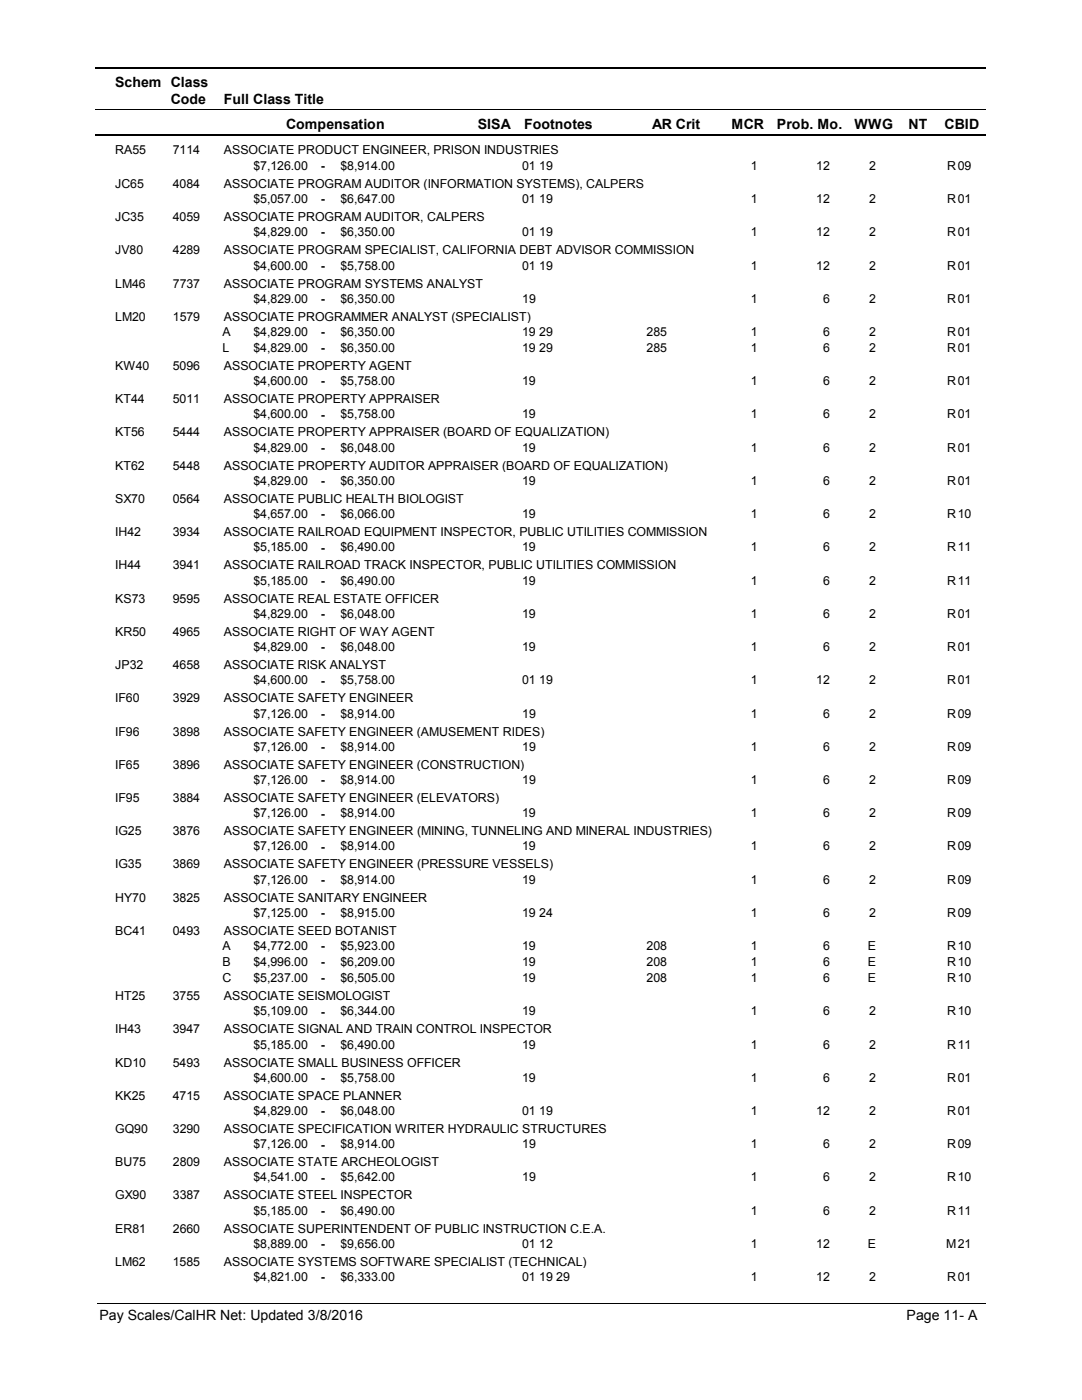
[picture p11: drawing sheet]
<svg xmlns="http://www.w3.org/2000/svg" width="216mm" height="279mm" viewBox="0 0 216 279" stroke-linecap="round" stroke-linejoin="round" font-family="sans-serif">
<defs><g id="words">
<g font-size="2.8">
<text x="23" y="17.3">Schem Class</text>
<text x="34.1" y="20.7">Code</text>
<text x="44.6" y="20.7">Full Class Title</text>
<text x="57.1" y="25.7">Compensation</text>
<text x="95.3" y="25.7">SISA</text>
<text x="104.6" y="25.7">Footnotes</text>
<text x="130.2" y="25.7">AR Crit</text>
<text x="146" y="25.7">MCR</text>
<text x="155.1" y="25.7">Prob. Mo.</text>
<text x="170.5" y="25.7">WWG</text>
<text x="181.3" y="25.7">NT</text>
<text x="188.5" y="25.7">CBID</text>
<text x="19.8" y="263.4">Pay Scales/CalHR Net: Updated 3/8/2016</text>
<text x="180.9" y="263.4">Page 11- A</text>
</g>
<g font-size="2.5">
<text x="23" y="30.8">RA55</text>
<text x="34.5" y="30.8">7114</text>
<text x="44.7" y="30.8">ASSOCIATE PRODUCT ENGINEER, PRISON INDUSTRIES</text>
<text x="50.6" y="33.9">$7,126.00</text>
<text x="64" y="33.9">-</text>
<text x="67.9" y="33.9">$8,914.00</text>
<text x="104.2" y="33.9">01 19</text>
<text x="149.8" y="33.9">1</text>
<text x="162.9" y="33.9">12</text>
<text x="173.5" y="33.9">2</text>
<text x="189" y="33.9">R</text>
<text x="191.1" y="33.9">09</text>
<text x="23" y="37.5">JC65</text>
<text x="34.5" y="37.5">4084</text>
<text x="44.7" y="37.5">ASSOCIATE PROGRAM AUDITOR (INFORMATION SYSTEMS), CALPERS</text>
<text x="50.6" y="40.5">$5,057.00</text>
<text x="64" y="40.6">-</text>
<text x="67.9" y="40.5">$6,647.00</text>
<text x="104.2" y="40.5">01 19</text>
<text x="149.8" y="40.5">1</text>
<text x="162.9" y="40.5">12</text>
<text x="173.5" y="40.5">2</text>
<text x="189" y="40.5">R</text>
<text x="191.1" y="40.5">01</text>
<text x="23" y="44.1">JC35</text>
<text x="34.5" y="44.1">4059</text>
<text x="44.7" y="44.1">ASSOCIATE PROGRAM AUDITOR, CALPERS</text>
<text x="50.6" y="47.2">$4,829.00</text>
<text x="64" y="47.2">-</text>
<text x="67.9" y="47.2">$6,350.00</text>
<text x="104.2" y="47.2">01 19</text>
<text x="149.8" y="47.2">1</text>
<text x="162.9" y="47.2">12</text>
<text x="173.5" y="47.2">2</text>
<text x="189" y="47.2">R</text>
<text x="191.1" y="47.2">01</text>
<text x="23" y="50.7">JV80</text>
<text x="34.5" y="50.7">4289</text>
<text x="44.7" y="50.7">ASSOCIATE PROGRAM SPECIALIST, CALIFORNIA DEBT ADVISOR COMMISSION</text>
<text x="50.6" y="53.8">$4,600.00</text>
<text x="64" y="53.8">-</text>
<text x="67.9" y="53.8">$5,758.00</text>
<text x="104.2" y="53.8">01 19</text>
<text x="149.8" y="53.8">1</text>
<text x="162.9" y="53.8">12</text>
<text x="173.5" y="53.8">2</text>
<text x="189" y="53.8">R</text>
<text x="191.1" y="53.8">01</text>
<text x="23" y="57.4">LM46</text>
<text x="34.5" y="57.4">7737</text>
<text x="44.7" y="57.4">ASSOCIATE PROGRAM SYSTEMS ANALYST</text>
<text x="23" y="64">LM20</text>
<text x="34.5" y="64">1579</text>
<text x="44.7" y="64">ASSOCIATE PROGRAMMER ANALYST (SPECIALIST)</text>
<text x="50.6" y="60.4">$4,829.00</text>
<text x="64" y="60.5">-</text>
<text x="67.9" y="60.4">$6,350.00</text>
<text x="104.2" y="60.4">19</text>
<text x="149.8" y="60.4">1</text>
<text x="164.3" y="60.4">6</text>
<text x="173.5" y="60.4">2</text>
<text x="189" y="60.4">R</text>
<text x="191.1" y="60.4">01</text>
<text x="44.4" y="67.1">A</text>
<text x="44.4" y="70.2">L</text>
<text x="50.6" y="67.1">$4,829.00</text>
<text x="50.6" y="70.2">$4,829.00</text>
<text x="64" y="67.1">-</text>
<text x="64" y="70.3">-</text>
<text x="67.9" y="67.1">$6,350.00</text>
<text x="67.9" y="70.2">$6,350.00</text>
<text x="104.2" y="67.1">19 29</text>
<text x="104.2" y="70.2">19 29</text>
<text x="129" y="67.1">285</text>
<text x="129" y="70.2">285</text>
<text x="149.8" y="67.1">1</text>
<text x="149.8" y="70.2">1</text>
<text x="164.3" y="67.1">6</text>
<text x="164.3" y="70.2">6</text>
<text x="173.5" y="67.1">2</text>
<text x="173.5" y="70.2">2</text>
<text x="189" y="67.1">R</text>
<text x="189" y="70.2">R</text>
<text x="191.1" y="67.1">01</text>
<text x="191.1" y="70.2">01</text>
<text x="23" y="73.8">KW40</text>
<text x="34.5" y="73.8">5096</text>
<text x="44.7" y="73.8">ASSOCIATE PROPERTY AGENT</text>
<text x="50.6" y="76.9">$4,600.00</text>
<text x="64" y="76.9">-</text>
<text x="67.9" y="76.9">$5,758.00</text>
<text x="104.2" y="76.9">19</text>
<text x="149.8" y="76.9">1</text>
<text x="164.3" y="76.9">6</text>
<text x="173.5" y="76.9">2</text>
<text x="189" y="76.9">R</text>
<text x="191.1" y="76.9">01</text>
<text x="23" y="80.5">KT44</text>
<text x="34.5" y="80.5">5011</text>
<text x="44.7" y="80.5">ASSOCIATE PROPERTY APPRAISER</text>
<text x="50.6" y="83.5">$4,600.00</text>
<text x="64" y="83.6">-</text>
<text x="67.9" y="83.5">$5,758.00</text>
<text x="104.2" y="83.5">19</text>
<text x="149.8" y="83.5">1</text>
<text x="164.3" y="83.5">6</text>
<text x="173.5" y="83.5">2</text>
<text x="189" y="83.5">R</text>
<text x="191.1" y="83.5">01</text>
<text x="23" y="87.1">KT56</text>
<text x="34.5" y="87.1">5444</text>
<text x="44.7" y="87.1">ASSOCIATE PROPERTY APPRAISER (BOARD OF EQUALIZATION)</text>
<text x="23" y="93.7">KT62</text>
<text x="34.5" y="93.7">5448</text>
<text x="44.7" y="93.7">ASSOCIATE PROPERTY AUDITOR APPRAISER (BOARD OF EQUALIZATION)</text>
<text x="50.6" y="90.1">$4,829.00</text>
<text x="64" y="90.2">-</text>
<text x="67.9" y="90.1">$6,048.00</text>
<text x="104.2" y="90.1">19</text>
<text x="149.8" y="90.1">1</text>
<text x="164.3" y="90.1">6</text>
<text x="173.5" y="90.1">2</text>
<text x="189" y="90.1">R</text>
<text x="191.1" y="90.1">01</text>
<text x="23" y="100.4">SX70</text>
<text x="34.5" y="100.4">0564</text>
<text x="44.7" y="100.4">ASSOCIATE PUBLIC HEALTH BIOLOGIST</text>
<text x="50.6" y="96.8">$4,829.00</text>
<text x="64" y="96.8">-</text>
<text x="67.9" y="96.8">$6,350.00</text>
<text x="104.2" y="96.8">19</text>
<text x="149.8" y="96.8">1</text>
<text x="164.3" y="96.8">6</text>
<text x="173.5" y="96.8">2</text>
<text x="189" y="96.8">R</text>
<text x="191.1" y="96.8">01</text>
<text x="23" y="107">IH42</text>
<text x="34.5" y="107">3934</text>
<text x="44.7" y="107">ASSOCIATE RAILROAD EQUIPMENT INSPECTOR, PUBLIC UTILITIES COMMISSION</text>
<text x="50.6" y="103.4">$4,657.00</text>
<text x="64" y="103.5">-</text>
<text x="67.9" y="103.4">$6,066.00</text>
<text x="104.2" y="103.4">19</text>
<text x="149.8" y="103.4">1</text>
<text x="164.3" y="103.4">6</text>
<text x="173.5" y="103.4">2</text>
<text x="189" y="103.4">R</text>
<text x="191.1" y="103.4">10</text>
<text x="23" y="113.6">IH44</text>
<text x="34.5" y="113.6">3941</text>
<text x="44.7" y="113.6">ASSOCIATE RAILROAD TRACK INSPECTOR, PUBLIC UTILITIES COMMISSION</text>
<text x="50.6" y="110">$5,185.00</text>
<text x="64" y="110.1">-</text>
<text x="67.9" y="110">$6,490.00</text>
<text x="104.2" y="110">19</text>
<text x="149.8" y="110">1</text>
<text x="164.3" y="110">6</text>
<text x="173.5" y="110">2</text>
<text x="189" y="110">R</text>
<text x="191.1" y="110">11</text>
<text x="50.6" y="116.7">$5,185.00</text>
<text x="64" y="116.7">-</text>
<text x="67.9" y="116.7">$6,490.00</text>
<text x="104.2" y="116.7">19</text>
<text x="149.8" y="116.7">1</text>
<text x="164.3" y="116.7">6</text>
<text x="173.5" y="116.7">2</text>
<text x="189" y="116.7">R</text>
<text x="191.1" y="116.7">11</text>
<text x="23" y="120.3">KS73</text>
<text x="34.5" y="120.3">9595</text>
<text x="44.7" y="120.3">ASSOCIATE REAL ESTATE OFFICER</text>
<text x="50.6" y="123.3">$4,829.00</text>
<text x="64" y="123.4">-</text>
<text x="67.9" y="123.3">$6,048.00</text>
<text x="104.2" y="123.3">19</text>
<text x="149.8" y="123.3">1</text>
<text x="164.3" y="123.3">6</text>
<text x="173.5" y="123.3">2</text>
<text x="189" y="123.3">R</text>
<text x="191.1" y="123.3">01</text>
<text x="23" y="126.9">KR50</text>
<text x="34.5" y="126.9">4965</text>
<text x="44.7" y="126.9">ASSOCIATE RIGHT OF WAY AGENT</text>
<text x="50.6" y="129.9">$4,829.00</text>
<text x="64" y="130">-</text>
<text x="67.9" y="129.9">$6,048.00</text>
<text x="104.2" y="129.9">19</text>
<text x="149.8" y="129.9">1</text>
<text x="164.3" y="129.9">6</text>
<text x="173.5" y="129.9">2</text>
<text x="189" y="129.9">R</text>
<text x="191.1" y="129.9">01</text>
<text x="23" y="133.5">JP32</text>
<text x="34.5" y="133.5">4658</text>
<text x="44.7" y="133.5">ASSOCIATE RISK ANALYST</text>
<text x="50.6" y="136.6">$4,600.00</text>
<text x="64" y="136.6">-</text>
<text x="67.9" y="136.6">$5,758.00</text>
<text x="104.2" y="136.6">01 19</text>
<text x="149.8" y="136.6">1</text>
<text x="162.9" y="136.6">12</text>
<text x="173.5" y="136.6">2</text>
<text x="189" y="136.6">R</text>
<text x="191.1" y="136.6">01</text>
<text x="23" y="140.2">IF60</text>
<text x="34.5" y="140.2">3929</text>
<text x="44.7" y="140.2">ASSOCIATE SAFETY ENGINEER</text>
<text x="50.6" y="143.2">$7,126.00</text>
<text x="64" y="143.3">-</text>
<text x="67.9" y="143.2">$8,914.00</text>
<text x="104.2" y="143.2">19</text>
<text x="149.8" y="143.2">1</text>
<text x="164.3" y="143.2">6</text>
<text x="173.5" y="143.2">2</text>
<text x="189" y="143.2">R</text>
<text x="191.1" y="143.2">09</text>
<text x="23" y="146.8">IF96</text>
<text x="34.5" y="146.8">3898</text>
<text x="44.7" y="146.8">ASSOCIATE SAFETY ENGINEER (AMUSEMENT RIDES)</text>
<text x="50.6" y="149.8">$7,126.00</text>
<text x="64" y="149.9">-</text>
<text x="67.9" y="149.8">$8,914.00</text>
<text x="104.2" y="149.8">19</text>
<text x="149.8" y="149.8">1</text>
<text x="164.3" y="149.8">6</text>
<text x="173.5" y="149.8">2</text>
<text x="189" y="149.8">R</text>
<text x="191.1" y="149.8">09</text>
<text x="23" y="153.4">IF65</text>
<text x="34.5" y="153.4">3896</text>
<text x="44.7" y="153.4">ASSOCIATE SAFETY ENGINEER (CONSTRUCTION)</text>
<text x="23" y="160.1">IF95</text>
<text x="34.5" y="160.1">3884</text>
<text x="44.7" y="160.1">ASSOCIATE SAFETY ENGINEER (ELEVATORS)</text>
<text x="50.6" y="156.5">$7,126.00</text>
<text x="64" y="156.5">-</text>
<text x="67.9" y="156.5">$8,914.00</text>
<text x="104.2" y="156.5">19</text>
<text x="149.8" y="156.5">1</text>
<text x="164.3" y="156.5">6</text>
<text x="173.5" y="156.5">2</text>
<text x="189" y="156.5">R</text>
<text x="191.1" y="156.5">09</text>
<text x="23" y="166.7">IG25</text>
<text x="34.5" y="166.7">3876</text>
<text x="44.7" y="166.7">ASSOCIATE SAFETY ENGINEER (MINING, TUNNELING AND MINERAL INDUSTRIES)</text>
<text x="50.6" y="163.1">$7,126.00</text>
<text x="64" y="163.2">-</text>
<text x="67.9" y="163.1">$8,914.00</text>
<text x="104.2" y="163.1">19</text>
<text x="149.8" y="163.1">1</text>
<text x="164.3" y="163.1">6</text>
<text x="173.5" y="163.1">2</text>
<text x="189" y="163.1">R</text>
<text x="191.1" y="163.1">09</text>
<text x="23" y="173.3">IG35</text>
<text x="34.5" y="173.3">3869</text>
<text x="44.7" y="173.3">ASSOCIATE SAFETY ENGINEER (PRESSURE VESSELS)</text>
<text x="50.6" y="169.7">$7,126.00</text>
<text x="64" y="169.8">-</text>
<text x="67.9" y="169.7">$8,914.00</text>
<text x="104.2" y="169.7">19</text>
<text x="149.8" y="169.7">1</text>
<text x="164.3" y="169.7">6</text>
<text x="173.5" y="169.7">2</text>
<text x="189" y="169.7">R</text>
<text x="191.1" y="169.7">09</text>
<text x="23" y="180">HY70</text>
<text x="34.5" y="180">3825</text>
<text x="44.7" y="180">ASSOCIATE SANITARY ENGINEER</text>
<text x="50.6" y="176.4">$7,126.00</text>
<text x="64" y="176.4">-</text>
<text x="67.9" y="176.4">$8,914.00</text>
<text x="104.2" y="176.4">19</text>
<text x="149.8" y="176.4">1</text>
<text x="164.3" y="176.4">6</text>
<text x="173.5" y="176.4">2</text>
<text x="189" y="176.4">R</text>
<text x="191.1" y="176.4">09</text>
<text x="50.6" y="183">$7,125.00</text>
<text x="64" y="183.1">-</text>
<text x="67.9" y="183">$8,915.00</text>
<text x="104.2" y="183">19 24</text>
<text x="149.8" y="183">1</text>
<text x="164.3" y="183">6</text>
<text x="173.5" y="183">2</text>
<text x="189" y="183">R</text>
<text x="191.1" y="183">09</text>
<text x="23" y="186.6">BC41</text>
<text x="34.5" y="186.6">0493</text>
<text x="44.4" y="189.7">A</text>
<text x="44.7" y="186.6">ASSOCIATE SEED BOTANIST</text>
<text x="50.6" y="189.7">$4,772.00</text>
<text x="64" y="189.7">-</text>
<text x="67.9" y="189.7">$5,923.00</text>
<text x="104.2" y="189.7">19</text>
<text x="129" y="189.7">208</text>
<text x="149.8" y="189.7">1</text>
<text x="164.3" y="189.7">6</text>
<text x="173.2" y="189.7">E</text>
<text x="189" y="189.7">R</text>
<text x="191.1" y="189.7">10</text>
<text x="44.4" y="192.8">B</text>
<text x="44.4" y="196">C</text>
<text x="50.6" y="192.8">$4,996.00</text>
<text x="50.6" y="196">$5,237.00</text>
<text x="64" y="192.9">-</text>
<text x="64" y="196">-</text>
<text x="67.9" y="192.8">$6,209.00</text>
<text x="67.9" y="196">$6,505.00</text>
<text x="104.2" y="192.8">19</text>
<text x="104.2" y="196">19</text>
<text x="129" y="192.8">208</text>
<text x="129" y="196">208</text>
<text x="149.8" y="192.8">1</text>
<text x="149.8" y="196">1</text>
<text x="164.3" y="192.8">6</text>
<text x="164.3" y="196">6</text>
<text x="173.2" y="192.8">E</text>
<text x="173.2" y="196">E</text>
<text x="189" y="192.8">R</text>
<text x="189" y="196">R</text>
<text x="191.1" y="192.8">10</text>
<text x="191.1" y="196">10</text>
<text x="23" y="199.6">HT25</text>
<text x="34.5" y="199.6">3755</text>
<text x="44.7" y="199.6">ASSOCIATE SEISMOLOGIST</text>
<text x="50.6" y="202.7">$5,109.00</text>
<text x="64" y="202.7">-</text>
<text x="67.9" y="202.7">$6,344.00</text>
<text x="104.2" y="202.7">19</text>
<text x="149.8" y="202.7">1</text>
<text x="164.3" y="202.7">6</text>
<text x="173.5" y="202.7">2</text>
<text x="189" y="202.7">R</text>
<text x="191.1" y="202.7">10</text>
<text x="23" y="206.2">IH43</text>
<text x="34.5" y="206.2">3947</text>
<text x="44.7" y="206.2">ASSOCIATE SIGNAL AND TRAIN CONTROL INSPECTOR</text>
<text x="50.6" y="209.3">$5,185.00</text>
<text x="64" y="209.3">-</text>
<text x="67.9" y="209.3">$6,490.00</text>
<text x="104.2" y="209.3">19</text>
<text x="149.8" y="209.3">1</text>
<text x="164.3" y="209.3">6</text>
<text x="173.5" y="209.3">2</text>
<text x="189" y="209.3">R</text>
<text x="191.1" y="209.3">11</text>
<text x="23" y="212.9">KD10</text>
<text x="34.5" y="212.9">5493</text>
<text x="44.7" y="212.9">ASSOCIATE SMALL BUSINESS OFFICER</text>
<text x="50.6" y="215.9">$4,600.00</text>
<text x="64" y="215.9">-</text>
<text x="67.9" y="215.9">$5,758.00</text>
<text x="104.2" y="215.9">19</text>
<text x="149.8" y="215.9">1</text>
<text x="164.3" y="215.9">6</text>
<text x="173.5" y="215.9">2</text>
<text x="189" y="215.9">R</text>
<text x="191.1" y="215.9">01</text>
<text x="23" y="219.5">KK25</text>
<text x="34.5" y="219.5">4715</text>
<text x="44.7" y="219.5">ASSOCIATE SPACE PLANNER</text>
<text x="23" y="226.1">GQ90</text>
<text x="34.5" y="226.1">3290</text>
<text x="44.7" y="226.1">ASSOCIATE SPECIFICATION WRITER HYDRAULIC STRUCTURES</text>
<text x="50.6" y="222.6">$4,829.00</text>
<text x="64" y="222.6">-</text>
<text x="67.9" y="222.6">$6,048.00</text>
<text x="104.2" y="222.6">01 19</text>
<text x="149.8" y="222.6">1</text>
<text x="162.9" y="222.6">12</text>
<text x="173.5" y="222.6">2</text>
<text x="189" y="222.6">R</text>
<text x="191.1" y="222.6">01</text>
<text x="23" y="232.8">BU75</text>
<text x="34.5" y="232.8">2809</text>
<text x="44.7" y="232.8">ASSOCIATE STATE ARCHEOLOGIST</text>
<text x="50.6" y="229.2">$7,126.00</text>
<text x="64" y="229.2">-</text>
<text x="67.9" y="229.2">$8,914.00</text>
<text x="104.2" y="229.2">19</text>
<text x="149.8" y="229.2">1</text>
<text x="164.3" y="229.2">6</text>
<text x="173.5" y="229.2">2</text>
<text x="189" y="229.2">R</text>
<text x="191.1" y="229.2">09</text>
<text x="23" y="239.4">GX90</text>
<text x="34.5" y="239.4">3387</text>
<text x="44.7" y="239.4">ASSOCIATE STEEL INSPECTOR</text>
<text x="50.6" y="235.8">$4,541.00</text>
<text x="64" y="235.8">-</text>
<text x="67.9" y="235.8">$5,642.00</text>
<text x="104.2" y="235.8">19</text>
<text x="149.8" y="235.8">1</text>
<text x="164.3" y="235.8">6</text>
<text x="173.5" y="235.8">2</text>
<text x="189" y="235.8">R</text>
<text x="191.1" y="235.8">10</text>
<text x="50.6" y="242.5">$5,185.00</text>
<text x="64" y="242.5">-</text>
<text x="67.9" y="242.5">$6,490.00</text>
<text x="149.8" y="242.5">1</text>
<text x="164.3" y="242.5">6</text>
<text x="173.5" y="242.5">2</text>
<text x="189" y="242.5">R</text>
<text x="191.1" y="242.5">11</text>
<text x="23" y="246">ER81</text>
<text x="34.5" y="246">2660</text>
<text x="44.7" y="246">ASSOCIATE SUPERINTENDENT OF PUBLIC INSTRUCTION C.E.A.</text>
<text x="50.6" y="249.1">$8,889.00</text>
<text x="64" y="249.1">-</text>
<text x="67.9" y="249.1">$9,656.00</text>
<text x="104.2" y="249.1">01 12</text>
<text x="149.8" y="249.1">1</text>
<text x="162.9" y="249.1">12</text>
<text x="173.2" y="249.1">E</text>
<text x="188.8" y="249.1">M</text>
<text x="191.1" y="249.1">21</text>
<text x="23" y="252.7">LM62</text>
<text x="34.5" y="252.7">1585</text>
<text x="44.7" y="252.7">ASSOCIATE SYSTEMS SOFTWARE SPECIALIST (TECHNICAL)</text>
<text x="50.6" y="255.7">$4,821.00</text>
<text x="64" y="255.8">-</text>
<text x="67.9" y="255.7">$6,333.00</text>
<text x="104.2" y="255.7">01 19 29</text>
<text x="149.8" y="255.7">1</text>
<text x="162.9" y="255.7">12</text>
<text x="173.5" y="255.7">2</text>
<text x="189" y="255.7">R</text>
<text x="191.1" y="255.7">01</text>
</g>
</g></defs>
<path d="M19 13.5h177.7M19 27h177.7" fill="none" stroke="#000" stroke-width=".36"/>
<path d="M19 21.9h177.7" fill="none" stroke="#000" stroke-width=".2"/>
<g fill="#fff">
<path d="M46.8 31.3h16.3v3h-16.3z" fill-rule="evenodd"/>
<path d="M190.8 31.3h4.1v3h-4.1z" fill-rule="evenodd"/>
<path d="M46.8 37.9h16.3v3h-16.3z" fill-rule="evenodd"/>
<path d="M190.8 37.9h4.1v3h-4.1z" fill-rule="evenodd"/>
<path d="M46.8 44.5h16.3v3h-16.3z" fill-rule="evenodd"/>
<path d="M190.8 44.5h4.1v3h-4.1z" fill-rule="evenodd"/>
<path d="M46.8 51.2h16.3v3h-16.3z" fill-rule="evenodd"/>
<path d="M190.8 51.2h4.1v3h-4.1z" fill-rule="evenodd"/>
<path d="M46.8 57.8h16.3v3h-16.3z" fill-rule="evenodd"/>
<path d="M190.8 57.8h4.1v3h-4.1z" fill-rule="evenodd"/>
<path d="M46.8 64.4h16.3v3h-16.3z" fill-rule="evenodd"/>
<path d="M190.8 64.4h4.1v3h-4.1z" fill-rule="evenodd"/>
<path d="M46.8 67.6h16.3v3h-16.3z" fill-rule="evenodd"/>
<path d="M190.8 67.6h4.1v3h-4.1z" fill-rule="evenodd"/>
<path d="M46.8 74.3h16.3v3h-16.3z" fill-rule="evenodd"/>
<path d="M190.8 74.3h4.1v3h-4.1z" fill-rule="evenodd"/>
<path d="M46.8 80.9h16.3v3h-16.3z" fill-rule="evenodd"/>
<path d="M190.8 80.9h4.1v3h-4.1z" fill-rule="evenodd"/>
<path d="M46.8 87.5h16.3v3h-16.3z" fill-rule="evenodd"/>
<path d="M190.8 87.5h4.1v3h-4.1z" fill-rule="evenodd"/>
<path d="M46.8 94.2h16.3v3h-16.3z" fill-rule="evenodd"/>
<path d="M190.8 94.2h4.1v3h-4.1z" fill-rule="evenodd"/>
<path d="M46.8 100.8h16.3v3h-16.3z" fill-rule="evenodd"/>
<path d="M190.8 100.8h4.1v3h-4.1z" fill-rule="evenodd"/>
<path d="M46.8 107.4h16.3v3h-16.3z" fill-rule="evenodd"/>
<path d="M190.8 107.4h4.1v3h-4.1z" fill-rule="evenodd"/>
<path d="M46.8 114.1h16.3v3h-16.3z" fill-rule="evenodd"/>
<path d="M190.8 114.1h4.1v3h-4.1z" fill-rule="evenodd"/>
<path d="M46.8 120.7h16.3v3h-16.3z" fill-rule="evenodd"/>
<path d="M190.8 120.7h4.1v3h-4.1z" fill-rule="evenodd"/>
<path d="M46.8 127.3h16.3v3h-16.3z" fill-rule="evenodd"/>
<path d="M190.8 127.3h4.1v3h-4.1z" fill-rule="evenodd"/>
<path d="M46.8 134h16.3v3h-16.3z" fill-rule="evenodd"/>
<path d="M190.8 134h4.1v3h-4.1z" fill-rule="evenodd"/>
<path d="M46.8 140.6h16.3v3h-16.3z" fill-rule="evenodd"/>
<path d="M190.8 140.6h4.1v3h-4.1z" fill-rule="evenodd"/>
<path d="M46.8 147.2h16.3v3h-16.3z" fill-rule="evenodd"/>
<path d="M190.8 147.2h4.1v3h-4.1z" fill-rule="evenodd"/>
<path d="M46.8 153.9h16.3v3h-16.3z" fill-rule="evenodd"/>
<path d="M190.8 153.9h4.1v3h-4.1z" fill-rule="evenodd"/>
<path d="M46.8 160.5h16.3v3h-16.3z" fill-rule="evenodd"/>
<path d="M190.8 160.5h4.1v3h-4.1z" fill-rule="evenodd"/>
<path d="M46.8 167.1h16.3v3h-16.3z" fill-rule="evenodd"/>
<path d="M190.8 167.1h4.1v3h-4.1z" fill-rule="evenodd"/>
<path d="M46.8 173.8h16.3v3h-16.3z" fill-rule="evenodd"/>
<path d="M190.8 173.8h4.1v3h-4.1z" fill-rule="evenodd"/>
<path d="M46.8 180.4h16.3v3h-16.3z" fill-rule="evenodd"/>
<path d="M190.8 180.4h4.1v3h-4.1z" fill-rule="evenodd"/>
<path d="M46.8 187h16.3v3h-16.3z" fill-rule="evenodd"/>
<path d="M190.8 187h4.1v3h-4.1z" fill-rule="evenodd"/>
<path d="M46.8 190.2h16.3v3h-16.3z" fill-rule="evenodd"/>
<path d="M190.8 190.2h4.1v3h-4.1z" fill-rule="evenodd"/>
<path d="M46.8 193.4h16.3v3h-16.3z" fill-rule="evenodd"/>
<path d="M190.8 193.4h4.1v3h-4.1z" fill-rule="evenodd"/>
<path d="M46.8 200h16.3v3h-16.3z" fill-rule="evenodd"/>
<path d="M190.8 200h4.1v3h-4.1z" fill-rule="evenodd"/>
<path d="M46.8 206.7h16.3v3h-16.3z" fill-rule="evenodd"/>
<path d="M190.8 206.7h4.1v3h-4.1z" fill-rule="evenodd"/>
<path d="M46.8 213.3h16.3v3h-16.3z" fill-rule="evenodd"/>
<path d="M190.8 213.3h4.1v3h-4.1z" fill-rule="evenodd"/>
<path d="M46.8 219.9h16.3v3h-16.3z" fill-rule="evenodd"/>
<path d="M190.8 219.9h4.1v3h-4.1z" fill-rule="evenodd"/>
<path d="M46.8 226.6h16.3v3h-16.3z" fill-rule="evenodd"/>
<path d="M190.8 226.6h4.1v3h-4.1z" fill-rule="evenodd"/>
<path d="M46.8 233.2h16.3v3h-16.3z" fill-rule="evenodd"/>
<path d="M190.8 233.2h4.1v3h-4.1z" fill-rule="evenodd"/>
<path d="M46.8 239.9h16.3v2.9h-16.3z" fill-rule="evenodd"/>
<path d="M190.8 239.9h4.1v2.9h-4.1z" fill-rule="evenodd"/>
<path d="M46.8 246.5h16.3v3h-16.3z" fill-rule="evenodd"/>
<path d="M190.8 246.5h4.1v3h-4.1z" fill-rule="evenodd"/>
<path d="M46.8 253.1h16.3v3h-16.3z" fill-rule="evenodd"/>
<path d="M190.8 253.1h4.1v3h-4.1z" fill-rule="evenodd"/>
</g>
<path d="M19.5 260.1h177.2" fill="none" stroke="#000" stroke-width=".2"/>
<use href="#words"/>
</svg>
